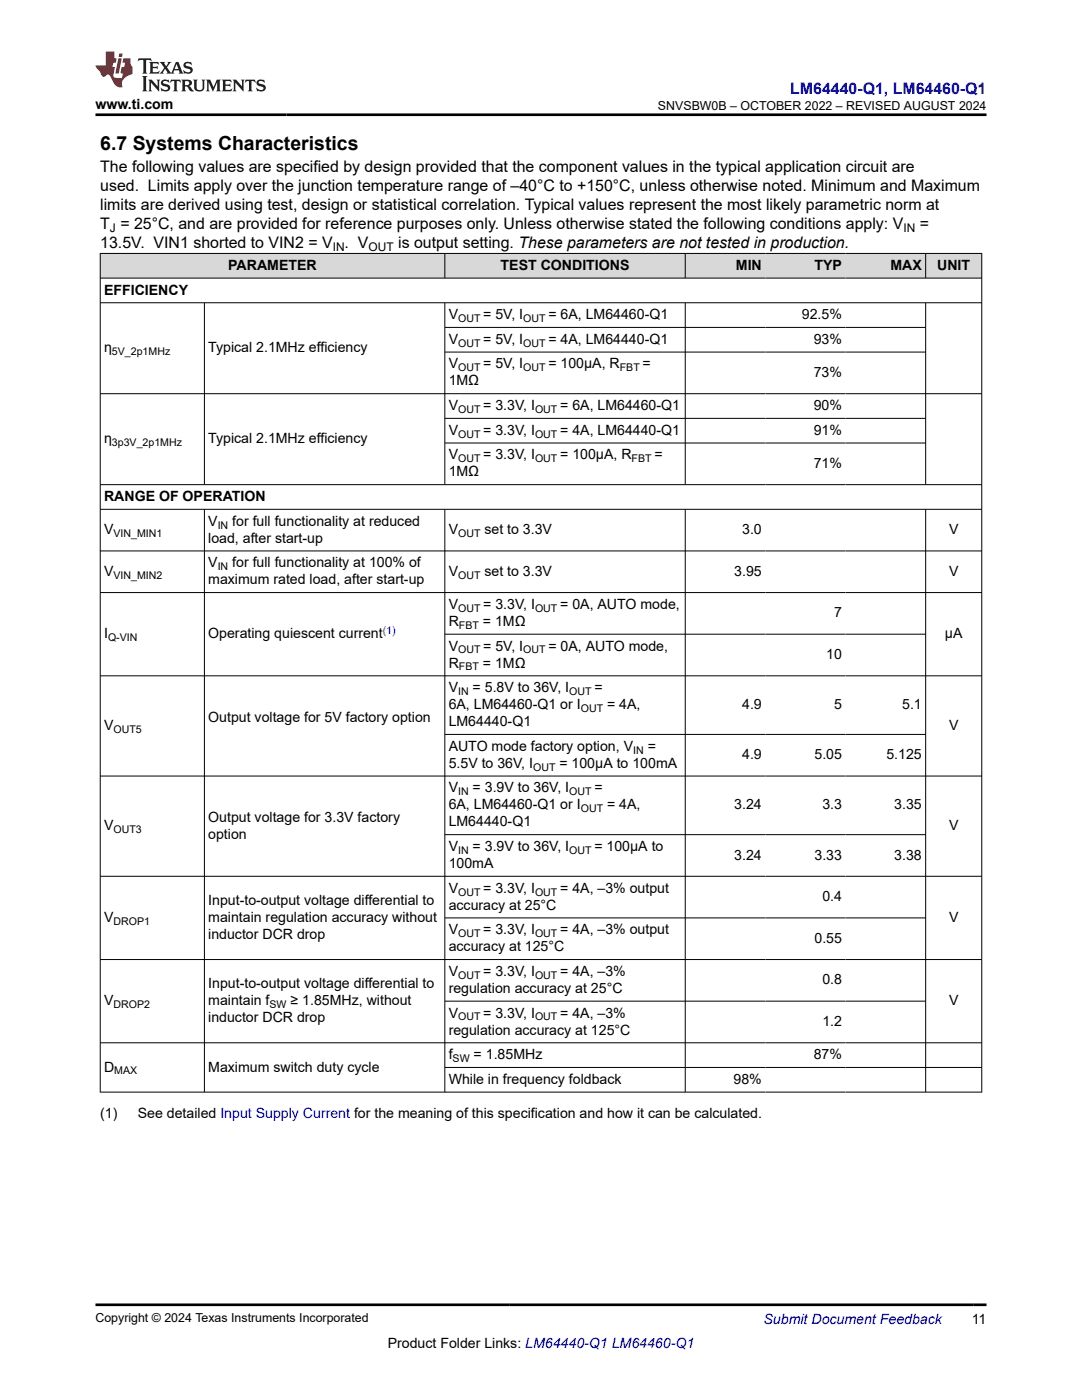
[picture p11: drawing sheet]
<svg xmlns="http://www.w3.org/2000/svg" width="216mm" height="279mm" viewBox="0 0 216 279" stroke-linecap="round" stroke-linejoin="round" font-family="sans-serif">
<defs><g id="words">
<text font-size="3.9" x="20" y="29.9">6.7 Systems Characteristics</text>
<text font-size="3.2" fill="#00f" x="157.7" y="18.7">LM64440-Q1, LM64460-Q1</text>
<g font-size="3.2">
<text x="20" y="34.3">The following values are specified by design provided that the component values in the typical application circuit are</text>
<text x="20" y="38.1">used. Limits apply over the junction temperature range of –40°C to +150°C, unless otherwise noted. Minimum and Maximum</text>
<text x="20" y="41.9">limits are derived using test, design or statistical correlation. Typical values represent the most likely parametric norm at</text>
<text x="20" y="45.7">T = 25°C, and are provided for reference purposes only. Unless otherwise stated the following conditions apply: V</text>
<text x="183.5" y="45.7">=</text>
<text x="20" y="49.5">13.5V. VIN1 shorted to VIN2 = V</text>
<text x="68.8" y="49.5">. V</text>
<text x="79.4" y="49.5">is output setting. These parameters are not tested in production.</text>
</g>
<g font-size="2.8">
<text x="19" y="21.8">www.ti.com</text>
<text x="45.5" y="53.9">PARAMETER</text>
<text x="99.9" y="53.9">TEST CONDITIONS</text>
<text x="146.8" y="53.9">MIN</text>
<text x="162.5" y="53.9">TYP</text>
<text x="177.7" y="53.9">MAX</text>
<text x="187" y="53.9">UNIT</text>
<text x="20.8" y="58.8">EFFICIENCY</text>
<text x="89.5" y="63.7">V</text>
<text x="96.4" y="63.7">= 5V, I</text>
<text x="109.4" y="63.7">= 6A, LM64460-Q1</text>
<text x="160" y="63.7">92.5%</text>
<text x="20.8" y="70.3">ƞ</text>
<text x="41.6" y="70.3">Typical 2.1MHz efficiency</text>
<text x="89.5" y="68.6">V</text>
<text x="96.4" y="68.6">= 5V, I</text>
<text x="109.4" y="68.6">= 4A, LM64440-Q1</text>
<text x="162.4" y="68.6">93%</text>
<text x="89.5" y="73.5">V</text>
<text x="89.5" y="76.9">1MΩ</text>
<text x="96.4" y="73.5">= 5V, I</text>
<text x="109.4" y="73.5">= 100µA, R</text>
<text x="128.2" y="73.5">=</text>
<text x="162.4" y="75.2">73%</text>
<text x="89.5" y="81.8">V</text>
<text x="96.4" y="81.8">= 3.3V, I</text>
<text x="111.8" y="81.8">= 6A, LM64460-Q1</text>
<text x="162.4" y="81.8">90%</text>
<text x="20.8" y="88.5">ƞ</text>
<text x="41.6" y="88.5">Typical 2.1MHz efficiency</text>
<text x="89.5" y="86.8">V</text>
<text x="96.4" y="86.8">= 3.3V, I</text>
<text x="111.8" y="86.8">= 4A, LM64440-Q1</text>
<text x="162.4" y="86.8">91%</text>
<text x="89.5" y="95.1">1MΩ</text>
<text x="89.5" y="91.7">V</text>
<text x="96.4" y="91.7">= 3.3V, I</text>
<text x="111.8" y="91.7">= 100µA, R</text>
<text x="130.6" y="91.7">=</text>
<text x="162.4" y="93.4">71%</text>
<text x="20.8" y="100">RANGE OF OPERATION</text>
<text x="20.8" y="106.6">V</text>
<text x="41.6" y="104.9">V</text>
<text x="46.3" y="104.9">for full functionality at reduced</text>
<text x="89.5" y="106.6">V</text>
<text x="96.7" y="106.6">set to 3.3V</text>
<text x="148.1" y="106.6">3.0</text>
<text x="189.4" y="106.6">V</text>
<text x="41.6" y="108.3">load, after start-up</text>
<text x="41.6" y="113.2">V</text>
<text x="46.3" y="113.2">for full functionality at 100% of</text>
<text x="20.8" y="114.9">V</text>
<text x="41.6" y="116.6">maximum rated load, after start-up</text>
<text x="89.5" y="114.9">V</text>
<text x="96.7" y="114.9">set to 3.3V</text>
<text x="146.5" y="114.9">3.95</text>
<text x="189.4" y="114.9">V</text>
<text x="89.5" y="124.9">R</text>
<text x="89.5" y="121.5">V</text>
<text x="96.3" y="124.9">= 1MΩ</text>
<text x="96.4" y="121.5">= 3.3V, I</text>
<text x="111.8" y="121.5">= 0A, AUTO mode,</text>
<text x="166.4" y="123.2">7</text>
<text x="20.8" y="127.4">I</text>
<text x="41.6" y="127.4">Operating quiescent current</text>
<text x="89.5" y="129.8">V</text>
<text x="96.4" y="129.8">= 5V, I</text>
<text x="109.4" y="129.8">= 0A, AUTO mode,</text>
<text x="164.9" y="131.5">10</text>
<text x="188.5" y="127.4">µA</text>
<text x="89.5" y="133.2">R</text>
<text x="96.3" y="133.2">= 1MΩ</text>
<text x="41.6" y="144">Output voltage for 5V factory option</text>
<text x="89.5" y="138.1">V</text>
<text x="89.5" y="141.5">6A, LM64460-Q1 or I</text>
<text x="94.3" y="138.1">= 5.8V to 36V, I</text>
<text x="118.6" y="138.1">=</text>
<text x="121.1" y="141.5">= 4A,</text>
<text x="148.1" y="141.5">4.9</text>
<text x="166.4" y="141.5">5</text>
<text x="180" y="141.5">5.1</text>
<text x="20.8" y="145.7">V</text>
<text x="89.5" y="144.9">LM64440-Q1</text>
<text x="89.5" y="149.8">AUTO mode factory option, V</text>
<text x="129.2" y="149.8">=</text>
<text x="189.4" y="145.7">V</text>
<text x="89.5" y="153.2">5.5V to 36V, I</text>
<text x="111.6" y="153.2">= 100µA to 100mA</text>
<text x="148.1" y="151.5">4.9</text>
<text x="162.5" y="151.5">5.05</text>
<text x="176.9" y="151.5">5.125</text>
<text x="89.5" y="158.2">V</text>
<text x="89.5" y="161.5">6A, LM64460-Q1 or I</text>
<text x="94.3" y="158.2">= 3.9V to 36V, I</text>
<text x="118.6" y="158.2">=</text>
<text x="121.1" y="161.5">= 4A,</text>
<text x="146.5" y="161.5">3.24</text>
<text x="164.1" y="161.5">3.3</text>
<text x="178.4" y="161.5">3.35</text>
<text x="20.8" y="165.7">V</text>
<text x="41.6" y="164">Output voltage for 3.3V factory</text>
<text x="41.6" y="167.4">option</text>
<text x="89.5" y="164.9">LM64440-Q1</text>
<text x="189.4" y="165.7">V</text>
<text x="89.5" y="173.2">100mA</text>
<text x="89.5" y="169.8">V</text>
<text x="94.3" y="169.8">= 3.9V to 36V, I</text>
<text x="118.6" y="169.8">= 100µA to</text>
<text x="146.5" y="171.5">3.24</text>
<text x="162.5" y="171.5">3.33</text>
<text x="178.4" y="171.5">3.38</text>
<text x="89.5" y="178.2">V</text>
<text x="96.4" y="178.2">= 3.3V, I</text>
<text x="111.8" y="178.2">= 4A, –3% output</text>
<text x="164.1" y="179.8">0.4</text>
<text x="20.8" y="184">V</text>
<text x="41.6" y="180.6">Input-to-output voltage differential to</text>
<text x="41.6" y="184">maintain regulation accuracy without</text>
<text x="89.5" y="181.5">accuracy at 25°C</text>
<text x="189.4" y="184">V</text>
<text x="41.6" y="187.4">inductor DCR drop</text>
<text x="89.5" y="189.8">accuracy at 125°C</text>
<text x="89.5" y="186.5">V</text>
<text x="96.4" y="186.5">= 3.3V, I</text>
<text x="111.8" y="186.5">= 4A, –3% output</text>
<text x="162.5" y="188.2">0.55</text>
<text x="41.6" y="197.2">Input-to-output voltage differential to</text>
<text x="89.5" y="194.8">V</text>
<text x="96.4" y="194.8">= 3.3V, I</text>
<text x="111.8" y="194.8">= 4A, –3%</text>
<text x="164.1" y="196.5">0.8</text>
<text x="20.8" y="200.6">V</text>
<text x="41.6" y="200.6">maintain f</text>
<text x="58" y="200.6">≥ 1.85MHz, without</text>
<text x="89.5" y="198.2">regulation accuracy at 25°C</text>
<text x="89.5" y="203.1">V</text>
<text x="96.4" y="203.1">= 3.3V, I</text>
<text x="111.8" y="203.1">= 4A, –3%</text>
<text x="189.4" y="200.6">V</text>
<text x="41.6" y="204">inductor DCR drop</text>
<text x="89.5" y="206.5">regulation accuracy at 125°C</text>
<text x="164.1" y="204.8">1.2</text>
<text x="20.8" y="213.8">D</text>
<text x="41.6" y="213.8">Maximum switch duty cycle</text>
<text x="89.5" y="211.4">f</text>
<text x="94.5" y="211.4">= 1.85MHz</text>
<text x="162.4" y="211.4">87%</text>
<text x="89.5" y="216.3">While in frequency foldback</text>
<text x="146.4" y="216.3">98%</text>
<text x="20" y="223.1">(1)</text>
<text x="27.5" y="223.1">See detailed Input Supply Current for the meaning of this specification and how it can be calculated.</text>
<text x="77.4" y="269">Product Folder Links: LM64440-Q1 LM64460-Q1</text>
<text x="193.9" y="264.2">11</text>
</g>
<text font-size="2.8" fill="#00f" x="152.4" y="264.2">Submit Document Feedback</text>
<g font-size="2.5">
<text x="131.3" y="21.9">SNVSBW0B – OCTOBER 2022 – REVISED AUGUST 2024</text>
<text x="19" y="263.9">Copyright © 2024 Texas Instruments Incorporated</text>
</g>
<g font-size="2.4">
<text x="21.9" y="46.4">J</text>
<text x="180.3" y="46.4">IN</text>
<text x="66.4" y="50.2">IN</text>
<text x="73.5" y="50.2">OUT</text>
</g>
<g font-size="2.1">
<text x="91.4" y="64.3">OUT</text>
<text x="104.4" y="64.3">OUT</text>
<text x="22.3" y="70.9">5V_2p1MHz</text>
<text x="91.4" y="69.2">OUT</text>
<text x="104.4" y="69.2">OUT</text>
<text x="91.4" y="74.1">OUT</text>
<text x="104.4" y="74.1">OUT</text>
<text x="123.7" y="74.1">FBT</text>
<text x="91.4" y="82.4">OUT</text>
<text x="106.8" y="82.4">OUT</text>
<text x="22.3" y="89">3p3V_2p1MHz</text>
<text x="91.4" y="87.3">OUT</text>
<text x="106.8" y="87.3">OUT</text>
<text x="91.4" y="92.3">OUT</text>
<text x="106.8" y="92.3">OUT</text>
<text x="126" y="92.3">FBT</text>
<text x="22.6" y="107.2">VIN_MIN1</text>
<text x="43.4" y="105.5">IN</text>
<text x="91.4" y="107.2">OUT</text>
<text x="43.4" y="113.8">IN</text>
<text x="22.6" y="115.5">VIN_MIN2</text>
<text x="91.4" y="115.5">OUT</text>
<text x="91.4" y="122.1">OUT</text>
<text x="91.6" y="125.5">FBT</text>
<text x="106.8" y="122.1">OUT</text>
<text x="21.6" y="127.9">Q-VIN</text>
<text x="91.4" y="130.4">OUT</text>
<text x="104.4" y="130.4">OUT</text>
<text x="91.6" y="133.8">FBT</text>
<text x="91.4" y="138.7">IN</text>
<text x="113.6" y="138.7">OUT</text>
<text x="115.9" y="142.1">OUT</text>
<text x="22.6" y="146.3">OUT5</text>
<text x="106.4" y="153.8">OUT</text>
<text x="126.3" y="150.4">IN</text>
<text x="91.4" y="158.7">IN</text>
<text x="113.6" y="158.7">OUT</text>
<text x="22.6" y="166.3">OUT3</text>
<text x="115.9" y="162.1">OUT</text>
<text x="91.4" y="170.4">IN</text>
<text x="113.6" y="170.4">OUT</text>
<text x="91.4" y="178.7">OUT</text>
<text x="106.8" y="178.7">OUT</text>
<text x="22.6" y="184.6">DROP1</text>
<text x="91.4" y="187">OUT</text>
<text x="106.8" y="187">OUT</text>
<text x="91.4" y="195.3">OUT</text>
<text x="106.8" y="195.3">OUT</text>
<text x="22.6" y="201.2">DROP2</text>
<text x="53.8" y="201.2">SW</text>
<text x="91.4" y="203.6">OUT</text>
<text x="106.8" y="203.6">OUT</text>
<text x="22.8" y="214.4">MAX</text>
<text x="90.3" y="212">SW</text>
</g>
<text font-size="2.1" fill="#00f" x="76.4" y="126.4">(1)</text>
</g></defs>
<g fill="#d8d8d8">
<path d="M20 50.6h175.9v4.9h-175.9z" fill-rule="evenodd"/>
<path d="M20.1 50.6h68.6v4.8h-68.6z" fill-rule="evenodd"/>
<path d="M88.8 50.6h47.9v4.8h-47.9z" fill-rule="evenodd"/>
<path d="M136.8 50.6h15.9v4.8h-15.9z" fill-rule="evenodd"/>
<path d="M152.7 50.6h16v4.8h-16z" fill-rule="evenodd"/>
<path d="M168.7 50.6h15.9v4.8h-15.9z" fill-rule="evenodd"/>
<path d="M184.8 50.6h11v4.8h-11z" fill-rule="evenodd"/>
</g>
<g fill="none" stroke="#000" stroke-width=".2">
<path d="M19.9 50.6h176.1M19.9 55.5h176.1M20 50.5v167.5M88.8 50.5v5.1M136.7 50.5v5.1M184.7 50.5v5.1M195.9 50.5v167.5M19.9 60.4h176.1M19.9 78.6h176.1M40.8 60.4v36.4M88.8 60.4v36.4M88.8 65.3h96"/>
<path d="M88.8 70.3h96M136.7 60.4v36.4M184.7 60.4v36.4M19.9 96.7h176.1M88.8 83.5h96M88.8 88.4h96M19.9 101.6h176.1M19.9 110h176.1M19.9 118.3h176.1M40.8 101.6v116.4M88.8 101.6v116.4M136.7 101.6v116.4"/>
<path d="M184.7 101.6v116.4M19.9 134.9h176.1M88.8 126.6h96M19.9 154.9h176.1M88.8 146.6h96M19.9 174.9h176.1M88.8 166.6h96M19.9 191.5h176.1M88.8 183.2h96M88.8 199.8h96M19.9 208.1h176.1M88.8 213h107.2"/>
<path d="M196 218h-176.1"/>
</g>
<path d="M27.7 11.6l-.2 .6 .5-.2h.6v.1v2.2l-.2 .4h1l-.2-.4v-2.2v-.1h.5l.5 .2-.1-.6zM29.8 12.4l.2 .3v1.6l-.2 .4h1.9l.1-.6a1.08 1.08 0 0 1-1.3 .2v-.7h.6l.4 .2v-.7l-.4 .2h-.6v-.5l.2-.2a1 1 0 0 1 1 .3l-.1-.5zM31.8 12.4l1 1.1-1 1.2h.9l-.2-.2 .4-.8 .5 .8-.2 .2h1.6l-.2-.2 .1-.5h1l.1 .5-.1 .2h.9l-.2-.4-.8-1.9h-.5l-1 2.1-.8-1.1 .9-1h-.8l.2 .2-.5 .6-.3-.6 .1-.2zM35.2 12.8l.4 1h-.8zM36.8 12.5a.65 .65 0 0 0-.2 .7 .65 .65 0 0 0 .6 .5l.7 .1 .1 .3a.79 .79 0 0 1-.7 .4 .79 .79 0 0 1-.7-.5l.1 .7 .2-.1a.93 .93 0 0 0 1.1 0 .93 .93 0 0 0 .4-.9 1.46 1.46 0 0 0-1.2-.6l-.1-.3a1.09 1.09 0 0 1 1.2 .2l-.2-.6-.1 .1-.6-.2zM28.4 15.2l.2 .4v2.2l-.2 .4h1l-.2-.4v-2.2l.2-.4zM29.6 15.9l.2 .4v1.5l-.2 .4h.8l-.3-.4v-1.3l1.7 1.8v-2l.2-.4h-.8l.2 .2 .1 1.1-1.2-1.3zM32.3 16a.65 .65 0 0 0-.2 .8 .65 .65 0 0 0 .7 .4l.6 .2 .1 .2a.79 .79 0 0 1-.7 .4 .79 .79 0 0 1-.7-.5l.1 .7 .2-.1a.93 .93 0 0 0 1.1 .1 .93 .93 0 0 0 .4-1 1.46 1.46 0 0 0-1.2-.5l-.1-.4a1.09 1.09 0 0 1 1.2 .2l-.2-.6-.1 .1-.6-.1zM34.1 15.9l-.1 .6a.63 .63 0 0 1 .7-.3l.1 1.6-.3 .4h1l-.2-.4v-1.6a.66 .66 0 0 1 .8 .3l-.1-.6zM36.2 15.9l.2 .4v1.5l-.2 .4h.9l-.2-.2v-.7h.5l.1 .2a.79 .79 0 0 0 1.2 .6l-1-.9a.61 .61 0 0 0 .6-.6 .61 .61 0 0 0-.5-.7zM36.9 16.2h.2a.47 .47 0 0 1 .5 .1 .47 .47 0 0 1 .1 .5l-.2 .1-.6 .1zM38.5 15.9l.2 .2a2.27 2.27 0 0 0 .4 2 1.04 1.04 0 0 0 1.7-.7v-1.3l.2-.2h-.8l.2 .4v1.1a.6 .6 0 0 1-.6 .6 .6 .6 0 0 1-.6-.6v-1.1l.3-.4zM41.1 15.9l.2 .4v1.5l-.2 .4h.7l-.2-.4v-1.4l.9 1.9 .8-1.9v1.4l-.2 .4h1l-.3-.4v-1.5l.3-.4h-.8l-.7 1.5-.7-1.5zM44.3 15.9l.2 .4v1.5l-.2 .4h1.9l.1-.6a1.09 1.09 0 0 1-1.3 .2v-.7h.6l.4 .2v-.6l-.4 .2h-.6v-.6l.2-.1a1.01 1.01 0 0 1 1 .3l-.1-.6zM46.4 15.9l.3 .4v1.5l-.3 .4h.8l-.2-.4v-1.3l1.6 1.8v-2l.2-.4h-.7l.2 .2v1.1l-1.2-1.3zM49 15.9l-.1 .6a.63 .63 0 0 1 .8-.3v1.6l-.3 .4h1l-.2-.4v-1.6a.66 .66 0 0 1 .8 .3l-.1-.6zM51.4 16a.65 .65 0 0 0-.2 .8 .65 .65 0 0 0 .6 .4l.6 .2 .2 .2a.79 .79 0 0 1-.8 .4 .79 .79 0 0 1-.6-.5l.1 .7 .2-.1a.93 .93 0 0 0 1 .1 .93 .93 0 0 0 .5-1 1.46 1.46 0 0 0-1.3-.5l-.1-.4a1.09 1.09 0 0 1 1.3 .2l-.2-.6-.2 .1-.5-.1z" fill="#231f20"/>
<path d="M21.1 10.3v2.7h-2.1l.1 .4 .9 1a.95 .95 0 0 0 .9 .9 .59 .59 0 0 1 .6-.4 .59 .59 0 0 1 .5 .3l.4 .8a1.59 1.59 0 0 0 2.1 1.4 1.61 1.61 0 0 1 1-2.3l1-.3-.1-1.5a1.59 1.59 0 0 1-.4-1.7h-1.4l-.2 .9h.5l-.1 .9h-.5l-.2 .9v.3l.4 .1-.2 .9h-.6a.73 .73 0 0 1-1.1-.7l.3-1.5h-.5l.2-.9h.5l.2-.9h-.5v-1.3zM23.6 11.6l-.6 3.1h.7l.6-3.1zM23.8 10.7l-.1 .6h.7l.1-.6z" fill="#ed1c24"/>
<path d="M19 22.9h177.8M19 260.4h177.8" fill="none" stroke="#000" stroke-width=".53"/>
<use href="#words"/>
</svg>
